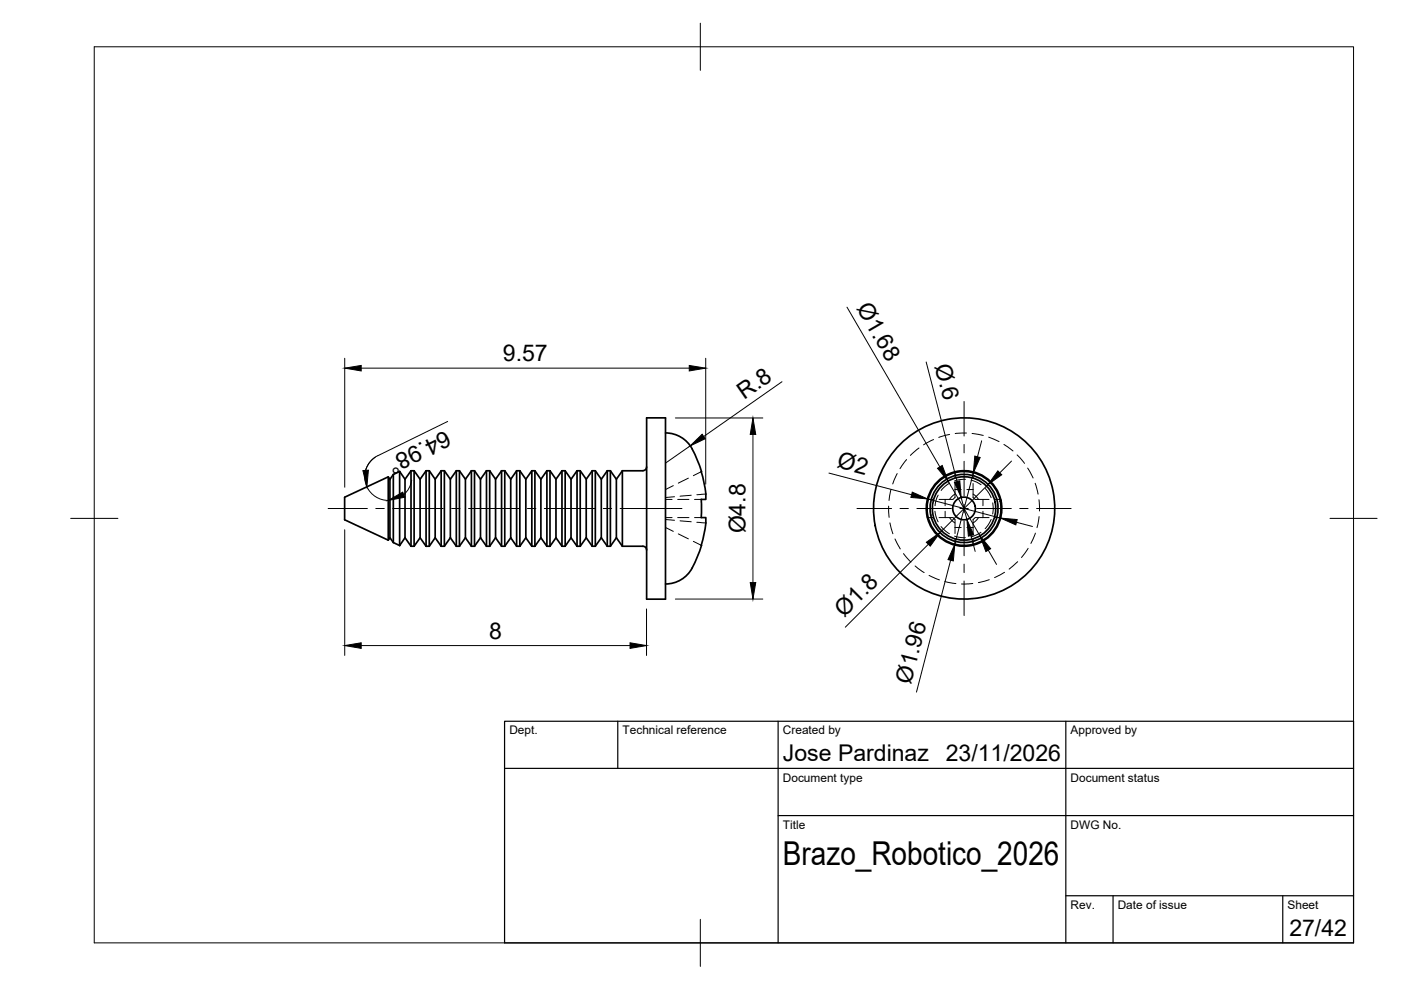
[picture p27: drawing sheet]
<svg xmlns="http://www.w3.org/2000/svg" width="297mm" height="210mm" viewBox="0 0 297 210" stroke-linecap="round" stroke-linejoin="round" font-family="sans-serif">
<defs><g id="words">
<text font-size="7" x="166" y="183.4">Brazo_Robotico_2026</text>
<g font-size="4.9">
<text x="181.5" y="65.4" transform="rotate(60 181.5 65.4)">Ø1.68</text>
<text x="106.6" y="76.6">9.57</text>
<text x="198.2" y="77.5" transform="rotate(76 198.2 77.5)">Ø.6</text>
<text x="157.8" y="84.8" transform="rotate(-35 157.8 84.8)">R.8</text>
<text x="94.5" y="91.2" transform="rotate(154 94.5 91.2)">64.98°</text>
<text x="177.3" y="99.1" transform="rotate(15 177.3 99.1)">Ø2</text>
<text x="158.1" y="113.1" transform="rotate(-90 158.1 113.1)">Ø4.8</text>
<text x="179" y="131.1" transform="rotate(-45 179 131.1)">Ø1.8</text>
<text x="103.7" y="135.4">8</text>
<text x="193.1" y="145.2" transform="rotate(-75 193.1 145.2)">Ø1.96</text>
<text x="166" y="161.4">Jose Pardinaz</text>
<text x="200.5" y="161.4">23/11/2026</text>
<text x="273.4" y="198.6">27/42</text>
</g>
<g font-size="2.5">
<text x="108" y="155.7">Dept.</text>
<text x="132" y="155.7">Technical reference</text>
<text x="166" y="155.7">Created by</text>
<text x="227" y="155.7">Approved by</text>
<text x="166" y="165.7">Document type</text>
<text x="227" y="165.7">Document status</text>
<text x="166" y="175.7">Title</text>
<text x="227" y="175.7">DWG No.</text>
<text x="227" y="192.7">Rev.</text>
<text x="237" y="192.7">Date of issue</text>
<text x="273" y="192.7">Sheet</text>
</g>
</g></defs>
<!-- layer: Visible -->
<g fill="none" stroke="#000" stroke-width=".36">
<path d="M84.7 100v15.7M84.7 100l1.2 1.6M84.7 100l-1.3 .6M87.1 99.8v16M87.1 99.8h.7M87.1 99.8l-1.2 1.8M87.8 99.8v16M87.8 99.8l1.3 1.8 1.2-1.8M90.3 99.8v16M90.3 99.8h.7M91 99.8v16M91 99.8l1.3 1.8 1.2-1.8"/>
<path d="M93.5 99.8v16M93.5 99.8h.7M94.2 99.8v16M94.2 99.8l1.3 1.8 1.3-1.8M96.8 99.8v16M96.8 99.8h.6M97.4 99.8v16M97.4 99.8l1.3 1.8 1.2-1.8M99.9 99.8v16M99.9 99.8h.7M100.6 99.8v16M100.6 99.8l1.3 1.8 1.2-1.8"/>
<path d="M103.1 99.8v16M103.1 99.8h.7M103.8 99.8v16M103.8 99.8l1.3 1.8 1.2-1.8M106.3 99.8v16M106.3 99.8h.7M107 99.8v16M107 99.8l1.3 1.8 1.2-1.8M109.5 99.8v16M109.5 99.8h.7M110.2 99.8v16M110.2 99.8l1.3 1.8 1.3-1.8"/>
<path d="M112.8 99.8v16M112.8 99.8h.6M113.4 99.8v16M113.4 99.8l1.3 1.8 1.3-1.8M116 99.8v16M116 99.8h.6M116.6 99.8v16M116.6 99.8l1.3 1.8 1.2-1.8M119.1 99.8v16M119.1 99.8h.7M119.8 99.8v16M119.8 99.8l1.3 1.8 1.2-1.8"/>
<path d="M122.3 99.8v16M122.3 99.8h.7M123 99.8v16M123 99.8l1.3 1.8 1.3-1.8M125.6 99.8v16M125.6 99.8h.6M126.2 99.8v16M126.2 99.8l1.3 1.8 1.3-1.8M128.8 99.8v16M128.8 99.8h.6M129.4 99.8v16M129.4 99.8l1.3 1.8 1.3-1.8"/>
<path d="M132 99.8v16M132 99.8h4.3M137.1 88.6h4v38.4h-4zM137.1 99a.79 .79 0 0 1-.8 .8M141.1 91.8a6.7 6.7 0 0 1 6.3 4.7 30 30 0 0 1 2.3 8.2M82.3 101.1v13.4M82.3 114.5l.4-.5 .7 1M82.7 101.6v12.4M82.7 101.6l-.4-.5-9.2 4.3v4.8l9.2 4.3M83.4 100.6v14.4M83.4 115l1.3 .7M83.4 100.6l-.7 1"/>
<path d="M85.9 101.6v12.4M85.9 114l-1.2 1.7M85.9 114l1.2 1.8M87.1 115.8h.7M89.1 101.6v12.4M89.1 114l-1.3 1.8M89.1 114l1.2 1.8M90.3 115.8h.7M92.3 101.6v12.4M92.3 114l-1.3 1.8M92.3 114l1.2 1.8M93.5 115.8h.7"/>
<path d="M95.5 101.6v12.4M95.5 114l-1.3 1.8M95.5 114l1.3 1.8M96.8 115.8h.6M98.7 101.6v12.4M98.7 114l-1.3 1.8M98.7 114l1.2 1.8M99.9 115.8h.7M101.9 101.6v12.4M101.9 114l-1.3 1.8M101.9 114l1.2 1.8M103.1 115.8h.7"/>
<path d="M105.1 101.6v12.4M105.1 114l-1.3 1.8M105.1 114l1.2 1.8M106.3 115.8h.7M108.3 101.6v12.4M108.3 114l-1.3 1.8M108.3 114l1.2 1.8M109.5 115.8h.7M111.5 101.6v12.4M111.5 114l-1.3 1.8M111.5 114l1.3 1.8M112.8 115.8h.6"/>
<path d="M114.7 101.6v12.4M114.7 114l-1.3 1.8M114.7 114l1.3 1.8M116 115.8h.6M117.9 101.6v12.4M117.9 114l-1.3 1.8M117.9 114l1.2 1.8M119.1 115.8h.7M121.1 101.6v12.4M121.1 114l-1.3 1.8M121.1 114l1.2 1.8M122.3 115.8h.7"/>
<path d="M124.3 101.6v12.4M124.3 114l-1.3 1.8M124.3 114l1.3 1.8M125.6 115.8h.6M127.5 101.6v12.4M127.5 114l-1.3 1.8M127.5 114l1.3 1.8M128.8 115.8h.6M130.7 101.6v12.4M130.7 114l-1.3 1.8M130.7 114l1.3 1.8M132 115.8h4.3"/>
<path d="M136.3 115.8a.79 .79 0 0 1 .8 .8M148.7 115.6a21 21 0 0 1-2.8 6.1 6.4 6.4 0 0 1-4.8 2.1M149.6 104.7v1.2h-.9v3.8h.9v1.2M149.7 110.9l-1 4.7"/>
<circle cx="204.4" cy="107.8" r="6.7"/>
<circle cx="204.4" cy="107.8" r="8"/>
<circle cx="204.4" cy="107.8" r="7.8"/>
<circle cx="204.4" cy="107.8" r="2.4"/>
<circle cx="204.4" cy="107.8" r="7.2"/>
<circle cx="204.4" cy="107.8" r="19.2"/>
</g>
<!-- layer: Hidden -->
<g fill="none" stroke="#000" stroke-width=".21">
<path d="M192.2 97.4l-1.4 2M194.8 95l-1.8 1.6M197.9 93.2l-2.1 1.1M201.3 92.1l-2.3 .6M203.8 100h-1.3v1.3M204.9 91.8l-2.4 .1M205 100h1.3v1.3M206.1 91.9l2.4 .4M209.6 92.7l2.2 .9M212.9 94.2l1.9 1.4M215.6 96.4l1.6 1.8M217.9 99.2l1.1 2.1"/>
<path d="M141.1 110.1l1.9 .2M141.1 109.7h1.4M141.1 105.9h1.4M141.1 111.8l1.6 .9M142.7 103l-1.6 .8M143 105.3l-1.9 .2M143.7 109.7h2.4M143.7 105.9h2.4M143.8 113.2l2.1 1.1M144.2 110.4l2.4 .2M145.9 101.4l-2.1 1M146.6 105l-2.4 .2"/>
<path d="M147 114.8l1.7 .8M147.3 109.7h1.4M147.3 105.9h1.4M147.7 110.7l1.9 .2M148.7 100l-1.7 .9M149.6 104.7l-1.9 .2M188.4 107.3l.1 2.4M188.7 110.9l.6 2.3M188.9 103.8l-.4 2.3M189.8 114.3l1.1 2.1M190.2 100.4l-.9 2.2M191.6 117.4l1.5 1.8"/>
<path d="M194 120l1.9 1.4M196.6 108.4v1.3h1.3M197.9 105.9h-1.3v1.3M198.2 108.4l.3 1.3 .4 1M198.9 105l-.5 1.1-.2 1.1M199.1 109.7h3l.4 .4v3M199.1 105.9h1.3M199.5 111.6l1.8 1.6M200.4 105.9v1.3M200.4 108.4v1.3M201.3 109.7l1.2 1.2M201.3 102.5l-1 .6-.8 .9"/>
<path d="M202.4 113.7l2.3 .3M202.5 104.7l-1.2 1.2M202.5 114.3v1.3h1.3M202.5 102.5v3l-.4 .4h-1.7M202.5 111.8h1.3M202.5 103.8h1.3M204.7 101.6l-1.1 .1-1.2 .3M205 111.8h1.3M205 103.8h1.3M205.9 101.8l1.2 .4 .9 .6M206.3 104.7l1.2 1.2M206.3 114.3v1.3h-1.3"/>
<path d="M206.3 102.5v3l.4 .4h3M207.5 109.7l-1.2 1.2M208 112.9l-.7 .4-1.5 .5M208.4 109.7h-1.7l-.4 .4v3M208.4 109.7h1.3M208.4 105.9v1.3M208.4 108.4v1.3M208.9 103.6l.8 1 .4 .9M210.1 110.1l-.7 1.3-.5 .7M210.5 106.6l.1 1.5-.1 .9M210.9 105.9h1.3v1.3M212.2 108.4v1.3h-1.3"/>
<path d="M215.8 119.1l-1.8 1.6M218 116.3l-1.4 1.9M219.5 102.5l.6 2.3M219.5 113l-.9 2.2M220.3 106l.1 2.3M220.3 109.5l-.4 2.4M197 122l2.2 1M200.3 123.3l2.4 .4M206.2 123.7l-2.3 .1M209.7 122.9l-2.3 .6M213 121.3l-2.1 1.2"/>
</g>
<!-- layer: BORDER -->
<path d="M20 9.9h267v190h-267zM148.5 4.9v10M15 109.9h10M282 109.9h10M148.5 194.9v10" fill="none" stroke="#000" stroke-width=".21"/>
<!-- layer: TITLEBLOCK -->
<path d="M107 152.9h180v47h-180zM131 152.9v10M165 152.9v47M226 152.9v47M107 162.9h180M165 172.9h122M226 189.9h61M236 189.9v10M272 189.9v10" fill="none" stroke="#000" stroke-width=".25"/>
<!-- layer: Smart Centers -->
<g fill="none" stroke="#000" stroke-width=".21">
<path d="M204.4 85.1v7.3M204.4 94.2v1.8M204.4 97.8v7.3M69.6 107.8h8.3M79.7 107.8h1.8M83.2 107.8h10.8M95.8 107.8h1.7M99.3 107.8h10.7M111.8 107.8h1.8M115.4 107.8h10.7M127.9 107.8h1.8M131.5 107.8h13.1"/>
<path d="M181.7 107.8h7.3M190.8 107.8h1.8M194.4 107.8h7.3M203.5 107.8h1.8M204.4 106.9v1.8M204.4 110.5v7.3M204.4 119.6v1.8M207.1 107.8h7.3M216.2 107.8h1.8M219.8 107.8h7.3M204.4 123.2v7.3"/>
</g>
<!-- layer: FD_Dimensions -->
<g fill="none" stroke="#000" stroke-width=".21">
<path d="M73.1 76v27.3M76.6 78.1h69.5M149.6 76v26.7M179.6 65.1l19.7 33.9M196.4 76.7l6.5 25.4M79.6 96.9l-1.3 1.2-.8 1.6M80.1 96.6a5 5 0 0 0-2.6 5.6 5 5 0 0 0 4.8 3.9M94.9 89.4l-14.8 7.2M143.2 88.6h18.5M146.3 94.5l-5.2 3.7M159.6 92.1v31.4M165.8 80.9l-16.6 11.7"/>
<path d="M208.1 93.5l-.9 3.4M214.5 97.8l-2.5 2.4M73.1 112.3v26.7M87.3 101.8l-.6 1.7-1.1 1.4M175.7 100.3l17.6 4.6M196.7 105.8l15.4 4M196.8 115.4l-17.6 17.6M201 102l6.8 11.6M201.5 118.8l-7.2 27.9M203.8 105.5l1.2 4.6M205.9 113.5l.9 3.4M206.4 100.2l-4 15.2"/>
<path d="M209.5 102.7l-10.2 10.2M209.5 116.6l1.8 3.1M215.5 110.7l3.4 .9M76.6 136.9h57M137.1 129.1v9.9M143.2 127h18.5"/>
</g>
<g fill="#000" stroke="#000" stroke-width=".21">
<path d="M73.1 78.1l3.5-.6v1.1zM146.1 77.5l3.5 .6-3.5 .5zM76.9 99.8l1.2-.1-.3 3.5zM146.3 94.5l2.6-2.4 .6 .9zM159.6 88.6l.6 3.5h-1.1zM198.8 99.3l1-.6 1.2 3.3zM206.7 96.7l1.1 .3-1.4 3.2zM211.6 99.8l.8 .9-2.9 2zM82.3 106.1l3.1-1.8 .4 1.1zM193.4 104.3l3.3 1.5-3.6-.3zM196.4 115l2.9-2.1-2.1 2.9zM202.4 115.4l-.3 3.5-1.1-.2z"/>
<path d="M202.4 102.2l1.1-.2 .3 3.5zM205 110.1l1.4 3.3-1.1 .3zM207.8 113.6l2.2 2.7-1 .6zM212.1 109.8l3.6 .4-.3 1.1zM73.1 136.9l3.5-.6v1.2zM133.6 136.3l3.5 .6-3.5 .6zM159.1 123.5h1.1l-.6 3.5z"/>
</g>
<use href="#words"/>
</svg>
